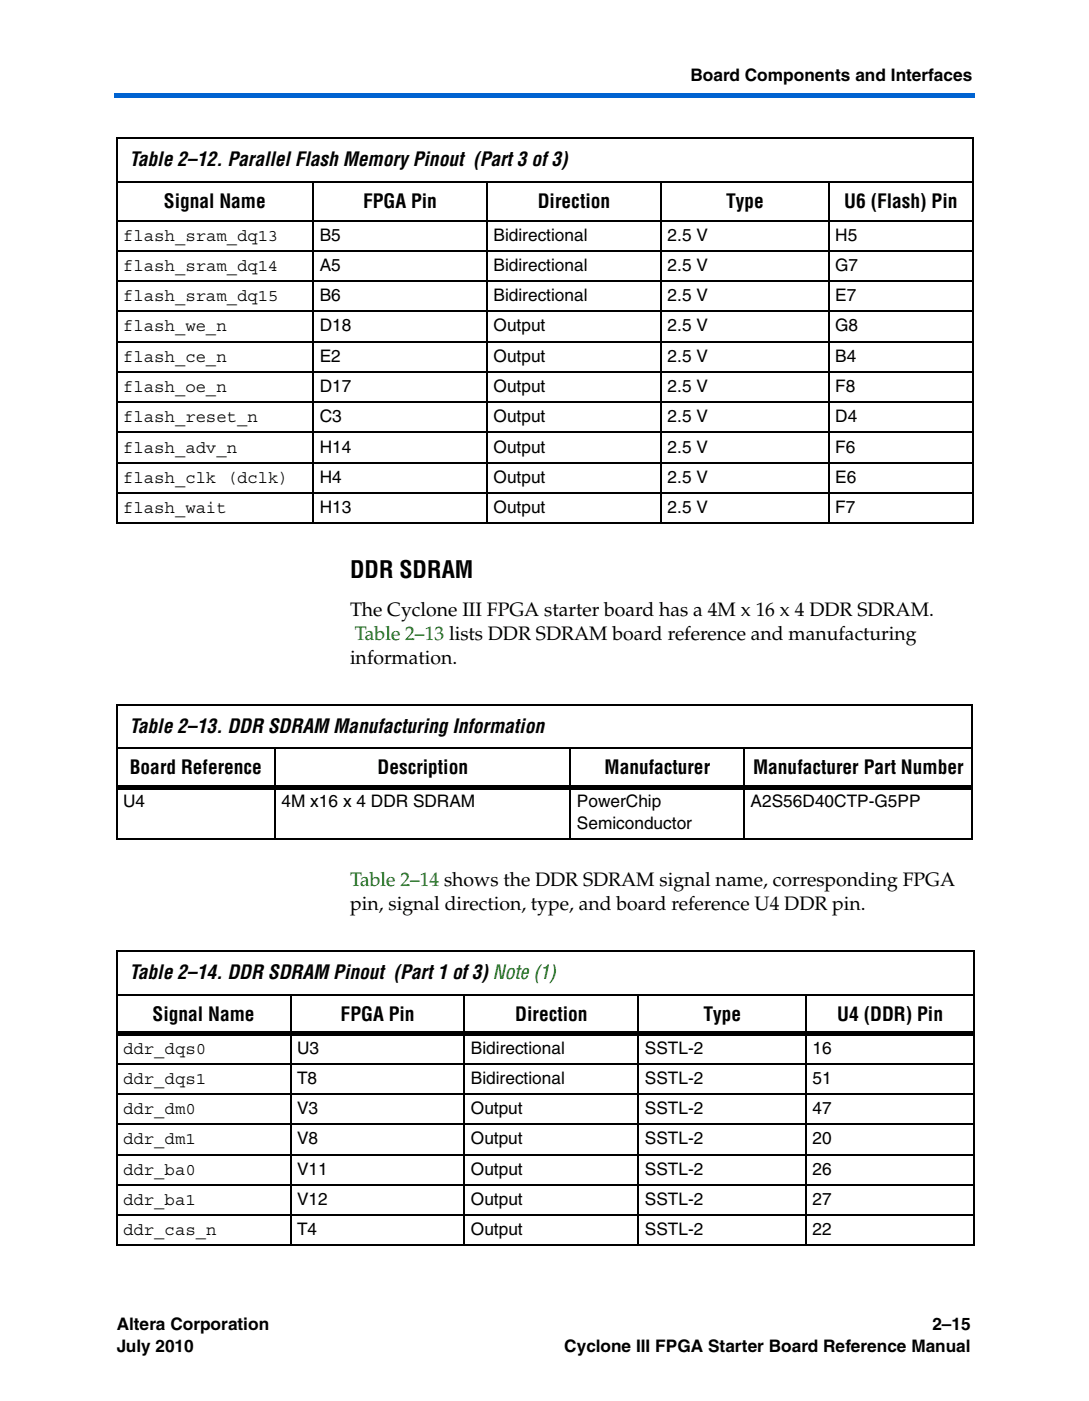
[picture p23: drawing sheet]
<svg xmlns="http://www.w3.org/2000/svg" width="178mm" height="229mm" viewBox="0 0 178 229" stroke-linecap="round" stroke-linejoin="round" font-family="sans-serif">
<defs><g id="words">
<text font-size="3.9" x="57.1" y="94.3">DDR SDRAM</text>
<g font-size="3.2">
<text x="21.2" y="27.2">Table 2–12. Parallel Flash Memory Pinout (Part 3 of3)</text>
<text x="26.8" y="33.9">Signal Name</text>
<text x="59.3" y="33.9">FPGA Pin</text>
<text x="87.8" y="33.9">Direction</text>
<text x="118.5" y="33.9">Type</text>
<text x="137.8" y="33.9">U6 (Flash) Pin</text>
<text x="57.1" y="100.5">The Cyclone III FPGA starter board has a 4M x 16 x 4 DDR SDRAM.</text>
<text x="57.1" y="108.3">information.</text>
<text x="21.2" y="119.6">Table 2–13. DDR SDRAM Manufacturing Information</text>
<text x="21.2" y="126.3">Board Reference</text>
<text x="61.6" y="126.3">Description</text>
<text x="98.7" y="126.3">Manufacturer</text>
<text x="123" y="126.3">Manufacturer Part Number</text>
<text x="57.1" y="148.5">pin, signal direction, type, and board reference U4 DDR pin.</text>
<text x="21.2" y="159.8">Table 2–14. DDR SDRAM Pinout (Part 1 of3) Note (1)</text>
<text x="24.9" y="166.5">Signal Name</text>
<text x="55.6" y="166.5">FPGA Pin</text>
<text x="84.1" y="166.5">Direction</text>
<text x="114.9" y="166.5">Type</text>
<text x="136.7" y="166.5">U4 (DDR) Pin</text>
</g>
<g font-size="3.2" fill="#007e00">
<text x="57.9" y="104.4">Table 2–13 lists DDR SDRAM board reference and manufacturing</text>
<text x="57.1" y="144.6">Table 2–14 shows the DDR SDRAM signal name, corresponding FPGA</text>
</g>
<g font-size="2.8">
<text x="112.7" y="13.2">Board Components and Interfaces</text>
<text x="20.1" y="39.3">flash_sram_dq13</text>
<text x="52.2" y="39.3">B5</text>
<text x="80.6" y="39.3">Bidirectional</text>
<text x="109" y="39.3">2.5 V</text>
<text x="136.4" y="39.3">H5</text>
<text x="20.1" y="44.2">flash_sram_dq14</text>
<text x="52.2" y="44.2">A5</text>
<text x="80.6" y="44.2">Bidirectional</text>
<text x="109" y="44.2">2.5 V</text>
<text x="136.4" y="44.2">G7</text>
<text x="20.1" y="49.1">flash_sram_dq15</text>
<text x="52.2" y="49.1">B6</text>
<text x="80.6" y="49.1">Bidirectional</text>
<text x="109" y="49.1">2.5 V</text>
<text x="136.4" y="49.1">E7</text>
<text x="20.1" y="54.1">flash_we_n</text>
<text x="20.1" y="59">flash_ce_n</text>
<text x="52.2" y="54.1">D18</text>
<text x="52.2" y="59">E2</text>
<text x="80.6" y="54.1">Output</text>
<text x="80.6" y="59">Output</text>
<text x="109" y="54.1">2.5 V</text>
<text x="109" y="59">2.5 V</text>
<text x="136.4" y="54.1">G8</text>
<text x="136.4" y="59">B4</text>
<text x="20.1" y="64">flash_oe_n</text>
<text x="52.2" y="64">D17</text>
<text x="80.6" y="64">Output</text>
<text x="109" y="64">2.5 V</text>
<text x="136.4" y="64">F8</text>
<text x="20.1" y="68.9">flash_reset_n</text>
<text x="52.2" y="68.9">C3</text>
<text x="80.6" y="68.9">Output</text>
<text x="109" y="68.9">2.5 V</text>
<text x="136.4" y="68.9">D4</text>
<text x="20.1" y="73.9">flash_adv_n</text>
<text x="52.2" y="73.9">H14</text>
<text x="80.6" y="73.9">Output</text>
<text x="109" y="73.9">2.5 V</text>
<text x="136.4" y="73.9">F6</text>
<text x="20.1" y="78.8">flash_clk (dclk)</text>
<text x="20.1" y="83.7">flash_wait</text>
<text x="52.2" y="78.8">H4</text>
<text x="52.2" y="83.7">H13</text>
<text x="80.6" y="78.8">Output</text>
<text x="80.6" y="83.7">Output</text>
<text x="109" y="78.8">2.5 V</text>
<text x="109" y="83.7">2.5 V</text>
<text x="136.4" y="78.8">E6</text>
<text x="136.4" y="83.7">F7</text>
<text x="20.1" y="131.7">U4</text>
<text x="46" y="131.7">4M x16 x 4 DDR SDRAM</text>
<text x="94.2" y="131.7">PowerChip</text>
<text x="122.6" y="131.7">A2S56D40CTP-G5PP</text>
<text x="94.2" y="135.2">Semiconductor</text>
<text x="20.1" y="171.9">ddr_dqs0</text>
<text x="48.5" y="171.9">U3</text>
<text x="76.9" y="171.9">Bidirectional</text>
<text x="105.3" y="171.9">SSTL-2</text>
<text x="132.7" y="171.9">16</text>
<text x="20.1" y="176.9">ddr_dqs1</text>
<text x="48.5" y="176.9">T8</text>
<text x="76.9" y="176.9">Bidirectional</text>
<text x="105.3" y="176.9">SSTL-2</text>
<text x="132.7" y="176.9">51</text>
<text x="20.1" y="181.8">ddr_dm0</text>
<text x="48.5" y="181.8">V3</text>
<text x="76.9" y="181.8">Output</text>
<text x="105.3" y="181.8">SSTL-2</text>
<text x="132.7" y="181.8">47</text>
<text x="20.1" y="186.7">ddr_dm1</text>
<text x="20.1" y="191.7">ddr_ba0</text>
<text x="48.5" y="186.7">V8</text>
<text x="48.5" y="191.7">V11</text>
<text x="76.9" y="186.7">Output</text>
<text x="76.9" y="191.7">Output</text>
<text x="105.3" y="186.7">SSTL-2</text>
<text x="105.3" y="191.7">SSTL-2</text>
<text x="132.7" y="186.7">20</text>
<text x="132.7" y="191.7">26</text>
<text x="20.1" y="196.6">ddr_ba1</text>
<text x="48.5" y="196.6">V12</text>
<text x="76.9" y="196.6">Output</text>
<text x="105.3" y="196.6">SSTL-2</text>
<text x="132.7" y="196.6">27</text>
<text x="20.1" y="201.5">ddr_cas_n</text>
<text x="48.5" y="201.5">T4</text>
<text x="76.9" y="201.5">Output</text>
<text x="105.3" y="201.5">SSTL-2</text>
<text x="132.7" y="201.5">22</text>
<text x="19" y="217.1">Altera Corporation</text>
<text x="19" y="220.6">July 2010</text>
<text x="92.1" y="220.6">Cyclone III FPGA Starter Board Reference Manual</text>
<text x="152.2" y="217.1">2–15</text>
</g>
</g></defs>
<g fill="#0063d1">
<path d="M18.7 15.2h.3v.7h-.3z"/>
<path d="M19 15.2h140.1v.7h-140.1z"/>
</g>
<g fill="none" stroke="#000" stroke-width=".17">
<path d="M19 22.6h140M19 29.6h140M19 36h140M19.1 22.7v62.6M51.1 29.5v55.9M79.5 29.5v55.9M107.9 29.5v55.9M135.3 29.5v55.9M158.9 22.7v62.6M19 40.9h140M19 45.9h140M19 50.8h140"/>
<path d="M19 55.7h140M19 60.7h140M19 65.6h140M19 70.5h140M19 75.5h140M19 80.4h140M19 85.4h140M19 115h139.8M19.1 115.1v21.7M158.8 115.1v21.7M19 122.1h139.8M19 136.9h139.8"/>
<path d="M44.9 122v15M93.1 122v15M121.5 122v15M19 155.2h140.1M19.1 155.3v47.8M159 155.3v47.8M19 162.3h140.1M19 173.6h140.1M19 178.5h140.1M47.4 162.2v41.1M75.8 162.2v41.1M104.2 162.2v41.1"/>
<path d="M131.6 162.2v41.1M19 183.5h140.1M19 188.4h140.1M19 193.3h140.1M19 198.3h140.1M19 203.2h140.1"/>
</g>
<path d="M19 128.1h139.8v.7h-139.8zM19 168.3h140.1v.7h-140.1z" fill="#000"/>
<use href="#words"/>
</svg>
